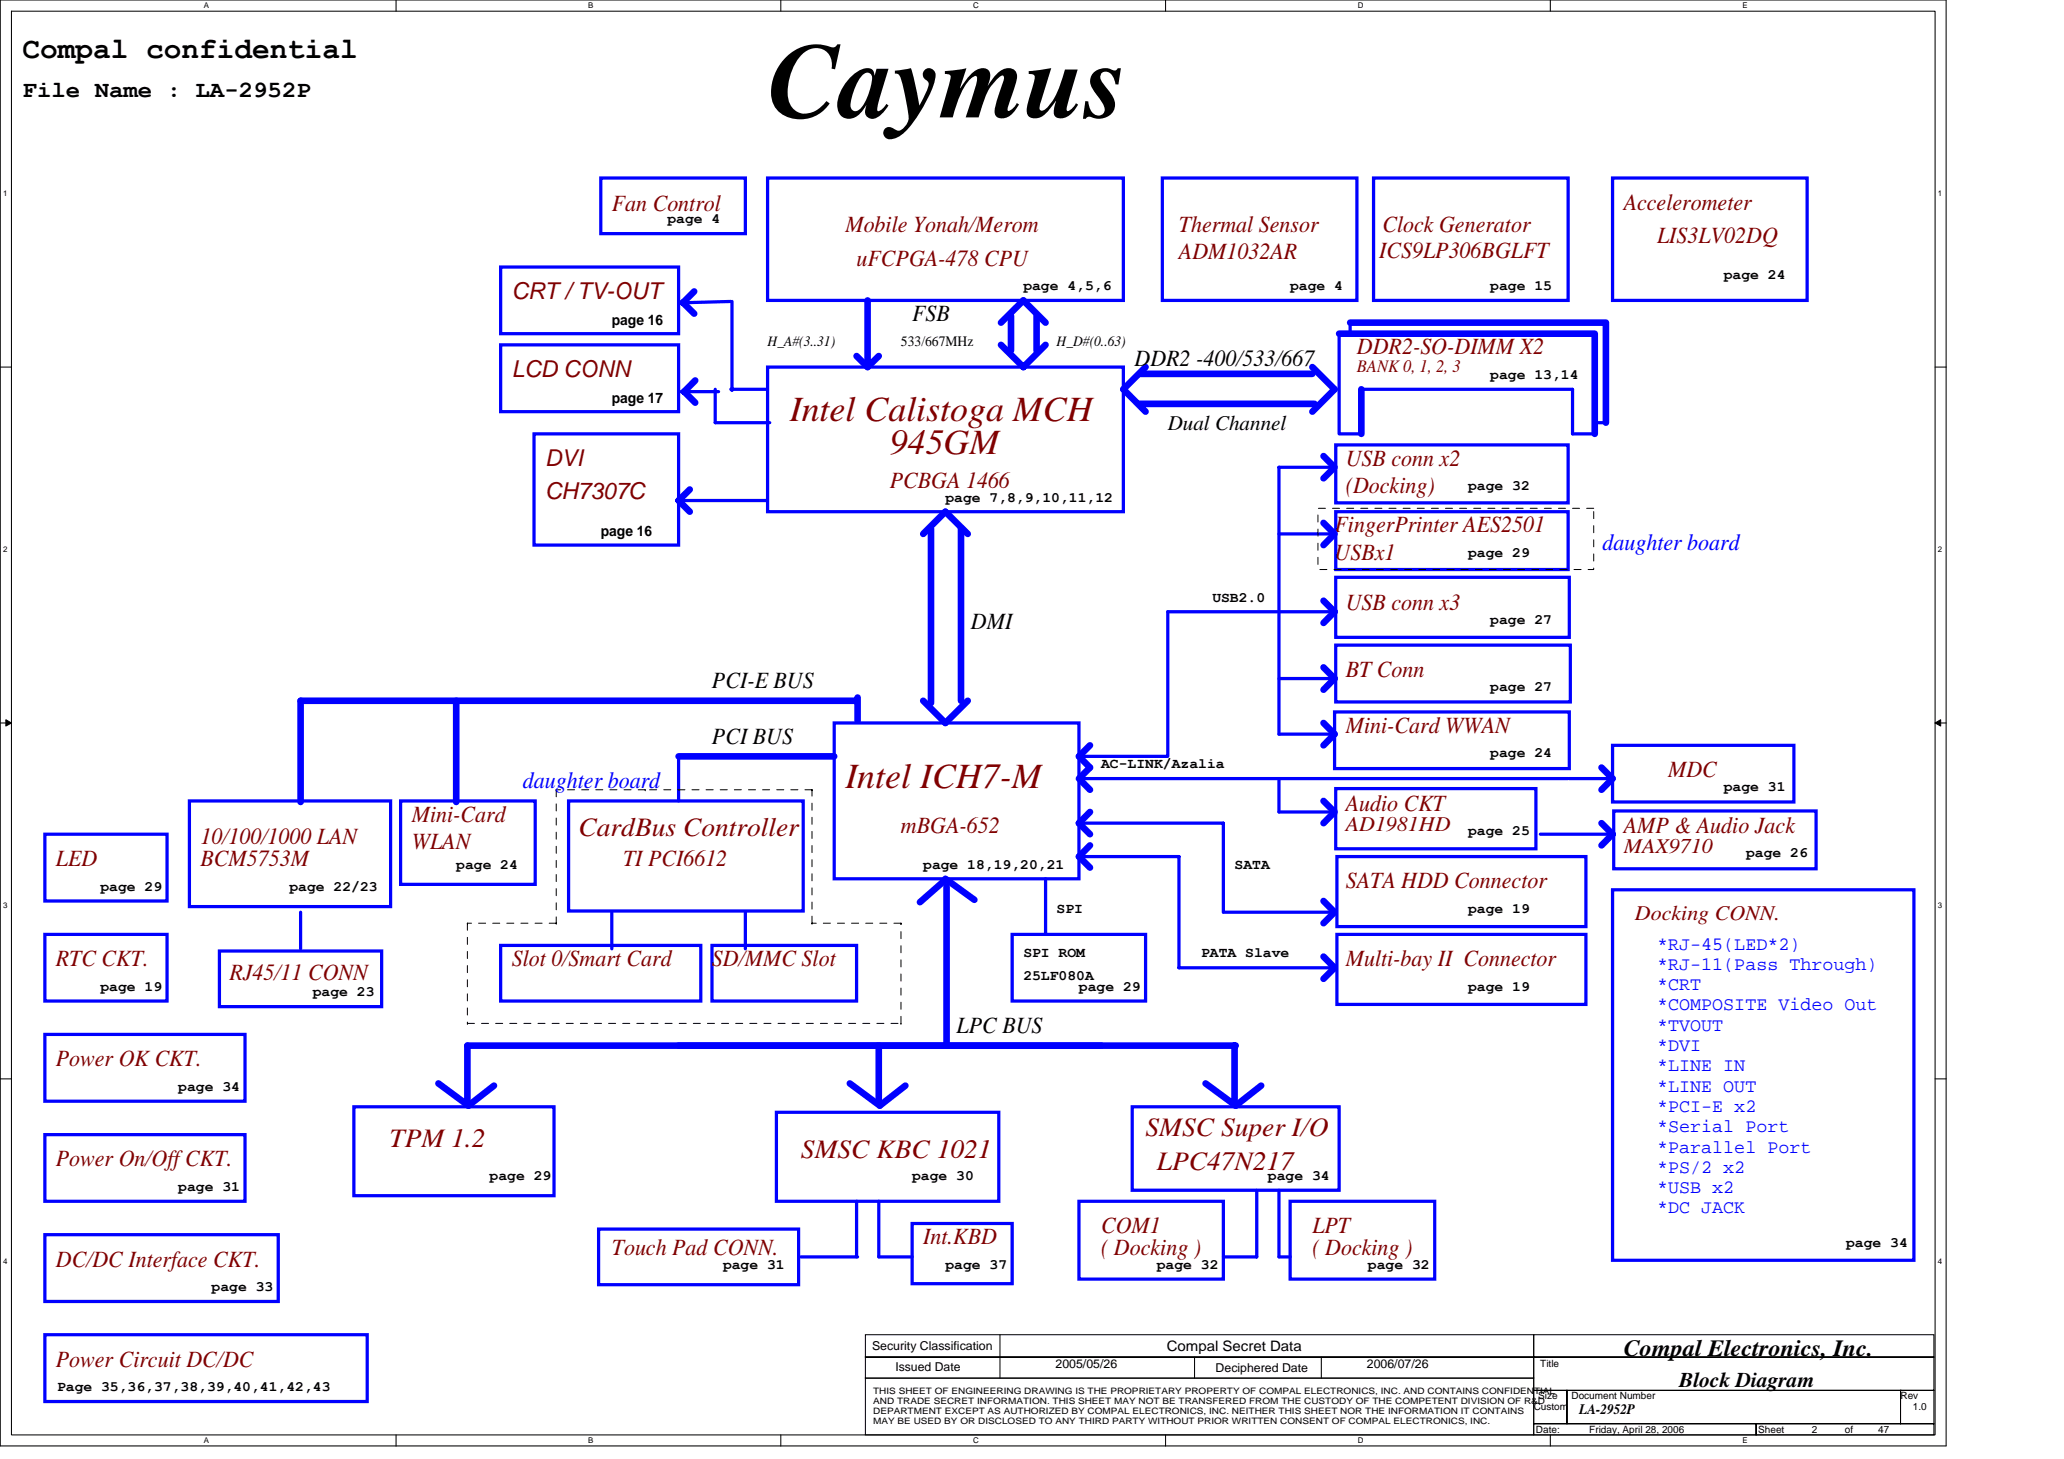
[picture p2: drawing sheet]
<svg xmlns="http://www.w3.org/2000/svg" width="297mm" height="210mm" viewBox="0 0 297 210" stroke-linecap="round" stroke-linejoin="round" font-family="sans-serif">
<defs><g id="words">
<text font-size="15.3" x="110.5" y="16.9">Caymus</text>
<g font-size="5.1" fill="#800000">
<text x="113.7" y="60.6">Intel Calistoga MCH</text>
<text x="128.1" y="65.4">945GM</text>
<text x="121.7" y="113.4">Intel ICH7-M</text>
</g>
<text font-size="4.3" x="3.3" y="8.4">Compal confidential</text>
<g font-size="3.8" fill="#800000">
<text x="83.3" y="120.2">CardBus Controller</text>
<text x="56" y="165.1">TPM 1.2</text>
<text x="115.3" y="166.7">SMSC KBC 1021</text>
<text x="164.9" y="163.4">SMSC Super I/O</text>
<text x="166.5" y="168.3">LPC47N217</text>
</g>
<g font-size="3.3">
<text x="3.3" y="14">File Name : LA-2952P</text>
<text x="131.3" y="46.2">FSB</text>
<text x="163.3" y="52.6">DDR2 -400/533/667</text>
<text x="139.7" y="90.5">DMI</text>
<text x="102.5" y="99">PCI-E BUS</text>
<text x="102.5" y="107">PCI BUS</text>
<text x="137.7" y="148.6">LPC BUS</text>
<text x="233.7" y="195.1">Compal Electronics, Inc.</text>
</g>
<g font-size="3.3" fill="#800000">
<text x="88" y="30.4">Fan Control</text>
<text x="121.7" y="33.4">Mobile Yonah/Merom</text>
<text x="169.7" y="33.4">Thermal Sensor</text>
<text x="198.9" y="33.4">Clock Generator</text>
<text x="233.7" y="30.2">Accelerometer</text>
<text x="238.5" y="35">LIS3LV02DQ</text>
<text x="123.3" y="38.2">uFCPGA-478 CPU</text>
<text x="169.7" y="37.3">ADM1032AR</text>
<text x="198.5" y="37.1">ICS9LP306BGLFT</text>
<text x="73.7" y="43">CRT / TV-OUT</text>
<text x="195.3" y="51">DDR2-SO-DIMM X2</text>
<text x="73.7" y="54.2">LCD CONN</text>
<text x="78.5" y="67">DVI</text>
<text x="78.5" y="71.8">CH7307C</text>
<text x="128.1" y="70.2">PCBGA 1466</text>
<text x="193.7" y="67">USB conn x2</text>
<text x="193.7" y="70.9">(Docking)</text>
<text x="192.1" y="76.6">FingerPrinter AES2501</text>
<text x="192.1" y="80.5">USBx1</text>
<text x="193.7" y="87.8">USB conn x3</text>
<text x="193.7" y="97.4">BT Conn</text>
<text x="193.7" y="105.4">Mini-Card WWAN</text>
<text x="240.1" y="111.8">MDC</text>
<text x="59.3" y="118.2">Mini-Card</text>
<text x="129.7" y="119.8">mBGA-652</text>
<text x="193.7" y="116.6">Audio CKT</text>
<text x="233.7" y="119.8">AMP &amp; Audio Jack</text>
<text x="8" y="124.6">LED</text>
<text x="28.8" y="121.4">10/100/1000 LAN</text>
<text x="28.8" y="124.6">BCM5753M</text>
<text x="59.3" y="122.1">WLAN</text>
<text x="89.7" y="124.6">TI PCI6612</text>
<text x="193.7" y="127.8">SATA HDD Connector</text>
<text x="8" y="139">RTC CKT.</text>
<text x="33" y="140.9">RJ45/11 CONN</text>
<text x="73.7" y="139">Slot 0/Smart Card</text>
<text x="102.5" y="139">SD/MMC Slot</text>
<text x="193.7" y="139">Multi-bay II Connector</text>
<text x="8" y="153.4">Power OK CKT.</text>
<text x="8" y="167.8">Power On/Off CKT.</text>
<text x="132.9" y="179">Int.KBD</text>
<text x="158.5" y="177.4">COM1</text>
<text x="188.9" y="177.4">LPT</text>
<text x="8" y="182.2">DC/DC Interface CKT.</text>
<text x="88" y="180.6">Touch Pad CONN.</text>
<text x="158.5" y="180.6">( Docking )</text>
<text x="188.9" y="180.6">( Docking )</text>
<text x="8" y="196.6">Power Circuit DC/DC</text>
</g>
<g font-size="3.3" fill="#00f">
<text x="230.6" y="79.2">daughter board</text>
<text x="75.3" y="113.4">daughter board</text>
</g>
<g font-size="3">
<text x="168.1" y="61.9">Dual Channel</text>
<text x="241.7" y="199.6">Block Diagram</text>
</g>
<g font-size="3" fill="#800000">
<text x="193.7" y="119.5">AD1981HD</text>
<text x="233.7" y="122.7">MAX9710</text>
<text x="235.3" y="132.3">Docking CONN.</text>
</g>
<g font-size="2.7" fill="#00f">
<text x="238.5" y="136.6">*RJ-45(LED*2)</text>
<text x="238.5" y="139.5">*RJ-11(Pass Through)</text>
<text x="238.5" y="142.5">*CRT</text>
<text x="238.5" y="145.4">*COMPOSITE Video Out</text>
<text x="238.5" y="148.3">*TVOUT</text>
<text x="238.5" y="151.2">*DVI</text>
<text x="238.5" y="154.1">*LINE IN</text>
<text x="238.5" y="157.1">*LINE OUT</text>
<text x="238.5" y="160">*PCI-E x2</text>
<text x="238.5" y="162.9">*Serial Port</text>
<text x="238.5" y="165.8">*Parallel Port</text>
<text x="238.5" y="168.7">*PS/2 x2</text>
<text x="238.5" y="171.7">*USB x2</text>
<text x="238.5" y="174.6">*DC JACK</text>
</g>
<text font-size="2.5" fill="#800000" x="195.3" y="53.5">BANK 0, 1, 2, 3</text>
<g font-size="2.1">
<text x="96.1" y="32.2">page 4</text>
<text x="147.3" y="41.7">page 4,5,6</text>
<text x="185.7" y="41.7">page 4</text>
<text x="214.5" y="41.7">page 15</text>
<text x="248.1" y="40.2">page 24</text>
<text x="88" y="46.7">page 16</text>
<text x="110.5" y="49.8">H_A#(3..31)</text>
<text x="129.7" y="49.8">533/667MHz</text>
<text x="152.1" y="49.8">H_D#(0..63)</text>
<text x="88" y="57.9">page 17</text>
<text x="214.5" y="54.5">page 13,14</text>
<text x="211.3" y="70.5">page 32</text>
<text x="86.5" y="77.2">page 16</text>
<text x="136.1" y="72.2">page 7,8,9,10,11,12</text>
<text x="211.3" y="80.2">page 29</text>
<text x="174.5" y="86.6">USB2.0</text>
<text x="214.5" y="89.7">page 27</text>
<text x="214.5" y="99.4">page 27</text>
<text x="158.5" y="110.6">AC-LINK/Azalia</text>
<text x="214.5" y="109">page 24</text>
<text x="248.1" y="113.7">page 31</text>
<text x="65.7" y="125">page 24</text>
<text x="132.9" y="125">page 18,19,20,21</text>
<text x="177.7" y="125">SATA</text>
<text x="211.3" y="120.2">page 25</text>
<text x="251.3" y="123.4">page 26</text>
<text x="14.5" y="128.2">page 29</text>
<text x="41.7" y="128.2">page 22/23</text>
<text x="152.1" y="131.4">SPI</text>
<text x="211.3" y="131.4">page 19</text>
<text x="147.3" y="137.8">SPI ROM</text>
<text x="172.9" y="137.8">PATA Slave</text>
<text x="14.5" y="142.6">page 19</text>
<text x="45" y="143.4">page 23</text>
<text x="147.3" y="141">25LF080A</text>
<text x="155.3" y="142.6">page 29</text>
<text x="211.3" y="142.6">page 19</text>
<text x="25.7" y="157">page 34</text>
<text x="25.7" y="171.4">page 31</text>
<text x="70.5" y="169.8">page 29</text>
<text x="131.3" y="169.8">page 30</text>
<text x="182.5" y="169.8">page 34</text>
<text x="265.7" y="179.4">page 34</text>
<text x="30.5" y="185.8">page 33</text>
<text x="104.1" y="182.6">page 31</text>
<text x="136.1" y="182.6">page 37</text>
<text x="166.5" y="182.6">page 32</text>
<text x="196.9" y="182.6">page 32</text>
<text x="167.9" y="194.4">Compal Secret Data</text>
<text x="8.2" y="200.2">Page 35,36,37,38,39,40,41,42,43</text>
<text x="227.3" y="203.5">LA-2952P</text>
</g>
<g font-size="1.8">
<text x="125.5" y="194.2">Security Classification</text>
<text x="128.9" y="197.3">Issued Date</text>
<text x="151.9" y="196.8">2005/05/26</text>
<text x="174.9" y="197.4">Deciphered Date</text>
<text x="196.7" y="196.8">2006/07/26</text>
</g>
<g font-size="1.4">
<text x="221.7" y="196.7">Title</text>
<text x="220.7" y="202.9">Custom</text>
<text x="221.4" y="201.3">Size</text>
<text x="226.2" y="201.3">Document Number</text>
<text x="273.5" y="201.3">Rev</text>
<text x="275.3" y="202.9">1.0</text>
<text x="221" y="206.1">Date:</text>
<text x="228.7" y="206.1">Friday, April 28, 2006</text>
<text x="253" y="206.1">Sheet</text>
<text x="260.7" y="206.1">2</text>
<text x="265.5" y="206.1">of</text>
<text x="270.3" y="206.1">47</text>
</g>
<g font-size="1.3">
<text x="125.7" y="200.5">THIS SHEET OF ENGINEERING DRAWING IS THE PROPRIETARY PROPERTY OF COMPAL ELECTRONICS, INC. AND CONTAINS CONFIDENTIAL</text>
<text x="125.7" y="202">AND TRADE SECRET INFORMATION. THIS SHEET MAY NOT BE TRANSFERED FROM THE CUSTODY OF THE COMPETENT DIVISION OF R&amp;D</text>
<text x="125.7" y="203.5">DEPARTMENT EXCEPT AS AUTHORIZED BY COMPAL ELECTRONICS, INC. NEITHER THIS SHEET NOR THE INFORMATION IT CONTAINS</text>
<text x="125.7" y="204.9">MAY BE USED BY OR DISCLOSED TO ANY THIRD PARTY WITHOUT PRIOR WRITTEN CONSENT OF COMPAL ELECTRONICS, INC.</text>
</g>
<g font-size="1.1">
<text x="29.3" y="1.2">A</text>
<text x="84.7" y="1.2">B</text>
<text x="140" y="1.2">C</text>
<text x="195.4" y="1.2">D</text>
<text x="250.8" y="1.2">E</text>
<text x=".4" y="28.2">1</text>
<text x="278.9" y="28.2">1</text>
<text x=".4" y="79.4">2</text>
<text x="278.9" y="79.4">2</text>
<text x=".4" y="130.6">3</text>
<text x="278.9" y="130.6">3</text>
<text x=".4" y="181.8">4</text>
<text x="278.9" y="181.8">4</text>
<text x="29.3" y="207.6">A</text>
<text x="84.7" y="207.6">B</text>
<text x="140" y="207.6">C</text>
<text x="195.4" y="207.6">D</text>
<text x="250.8" y="207.6">E</text>
</g>
</g></defs>
<path d="M0 0h280.1v208h-280.1zM1.6 1.6h276.9v204.8h-276.9z" fill="none" stroke="#000" stroke-width=".15"/>
<g fill="#fff">
<path d="M29.3 .2h.8v1.2h-.8z"/>
<path d="M29.3 206.6h.8v1.3h-.8z"/>
</g>
<path d="M57 0v1.6M57 206.4v1.6" fill="none" stroke="#000" stroke-width=".15"/>
<g fill="#fff">
<path d="M84.7 .2h.7v1.2h-.7z"/>
<path d="M84.7 206.6h.7v1.3h-.7z"/>
</g>
<path d="M112.4 0v1.6M112.4 206.4v1.6" fill="none" stroke="#000" stroke-width=".15"/>
<g fill="#fff">
<path d="M140 .2h.8v1.2h-.8z"/>
<path d="M140 206.6h.8v1.3h-.8z"/>
</g>
<path d="M167.7 0v1.6M167.7 206.4v1.6" fill="none" stroke="#000" stroke-width=".15"/>
<g fill="#fff">
<path d="M195.4 .2h.8v1.2h-.8z"/>
<path d="M195.4 206.6h.8v1.3h-.8z"/>
</g>
<path d="M223.1 0v1.6M223.1 206.4v1.6" fill="none" stroke="#000" stroke-width=".15"/>
<g fill="#fff">
<path d="M250.8 .2h.7v1.2h-.7z"/>
<path d="M250.8 206.6h.7v1.3h-.7z"/>
<path d="M.4 27.2h.7v1.3h-.7z"/>
<path d="M278.9 27.2h.6v1.3h-.6z"/>
<path d="M.4 78.4h.7v1.3h-.7z"/>
<path d="M278.9 78.4h.6v1.3h-.6z"/>
</g>
<path d="M0 52.8h1.6M278.5 52.8h1.6" fill="none" stroke="#000" stroke-width=".15"/>
<g fill="#fff">
<path d="M.4 129.6h.7v1.3h-.7z"/>
<path d="M278.9 129.6h.6v1.3h-.6z"/>
</g>
<path d="M0 104h1.6M278.5 104h1.6" fill="none" stroke="#000" stroke-width=".15"/>
<path d="M.8 103.5l.8 .5-.8 .5zM278.5 104l.8-.5v1z" fill="#000" stroke="#000" stroke-width=".14"/>
<g fill="#fff">
<path d="M.4 180.8h.7v1.3h-.7z"/>
<path d="M278.9 180.8h.6v1.3h-.6z"/>
</g>
<g fill="none" stroke="#000" stroke-width=".15">
<path d="M0 155.2h1.6M278.5 155.2h1.6M124.5 192h96.2v3.2h-96.2zM124.5 195.2h96.2v3.1h-96.2zM124.5 198.3h96.2v8.1h-96.2zM143.9 192v6.3M171.9 195.2v3.1M190.2 195.2v3.1M220.7 192h57.6v3.2h-57.6zM220.7 195.2h57.6v4.8h-57.6zM220.7 200h4.8v4.8h-4.8zM220.7 204.8h32v1.6h-32z"/>
<path d="M225.5 200h48v4.8h-48zM252.7 204.8h25.6v1.6h-25.6zM273.5 200h4.8v4.8h-4.8z"/>
</g>
<g fill="none" stroke="#00f" stroke-width=".95">
<path d="M99.9 41.9l-1.6 1.6 1.6 1.6M100.1 54.7l-1.6 1.6 1.6 1.6M123.3 51.2l1.6 1.6M124.9 43.2v9.6l1.6-1.6M144.1 49.6l3.2 3.2 3.2-3.2M144.1 46.4l3.2-3.2 3.2 3.2M145.5 45.4v5M149.2 45.4v5M164.1 58.1h25.1M164.1 53.8h24.8M164.9 52.8l-3.2 3.2 3.2 3.2M188.9 52.8l3.2 3.2-3.2 3.2"/>
<path d="M192.7 48h36.8v14.4M194.3 46.4h36.8v14.4M195.9 56v6.4M99.3 70.4l-1.6 1.6 1.6 1.6M132.9 76.8l3.2-3.2 3.2 3.2M134 76v25.1M138.3 76v24.8M190.5 75.2l1.6 1.6-1.6 1.6M190.5 65.6l1.6 1.6-1.6 1.6M190.5 86.4l1.6 1.6-1.6 1.6M190.5 96l1.6 1.6-1.6 1.6M65.7 100.8v14.6"/>
<path d="M97.7 108.8h22.4M123.3 100.8h-80v14.6M123.4 100.4v3.3M132.9 100.8l3.2 3.2 3.2-3.2M156.9 107.2l-1.6 1.6 1.6 1.6-1.6 1.6 1.6 1.6M156.9 116.8l-1.6 1.6 1.6 1.6M190.5 115.2l1.6 1.6-1.6 1.6M190.5 104l1.6 1.6-1.6 1.6M230.5 110.4l1.6 1.6-1.6 1.6M230.5 118.4l1.6 1.6-1.6 1.6M136.1 126.6l-3.7 3.2M136.1 126.4l4.1 3.1"/>
<path d="M136.2 127.6v22.5M156.9 121.6l-1.6 1.6 1.6 1.6M190.5 129.6l1.6 1.6-1.6 1.6M190.5 137.6l1.6 1.6-1.6 1.6M63.1 155.9l4.3 3.2 3.7-2.9M122.3 155.9l4.3 3.2 3.7-2.9M126.5 150.4v8.2M173.5 155.9l4.3 3.2 3.7-2.9M177.7 150.4v8.2M177.8 150.4h-110.5v8.2"/>
</g>
<g fill="none" stroke="#00f" stroke-width=".47">
<path d="M72 38.4h25.7v9.6h-25.7zM86.5 25.6h20.8v8h-20.8zM110.5 25.6h51.2v17.6h-51.2zM167.3 25.6h28v17.6h-28zM197.7 25.6h28v17.6h-28zM232.1 25.6h28v17.6h-28zM72 49.6h25.7v9.6h-25.7zM98 56.3h5.4M102.9 56v4.8h7.9M105.2 56h5.1M105.2 43.4l-6.3 .1M105.3 43.4v12.8"/>
<path d="M110.5 52.8h51.2v20.8h-51.2zM192.7 48v14.4h3.2M194.3 46.4v1.6M195.9 56h30.4v6.4h3.2M76.9 62.4h20.8v16h-20.8zM97.8 72h12.5M184.1 76.8h8M192.1 67.2h-8v38.4h8M192.2 73.6h33.5v8.3h-33.5zM192.2 64h33.5v8.3h-33.5zM229.5 60.8h1.6M184.1 97.6h8"/>
<path d="M192.1 88h-24v20.8h-12.8M192.2 92.8h33.8v8.2h-33.8zM192.2 83.1h33.6v8.6h-33.6zM27.3 115.2h28.9v15.2h-28.9zM57.7 115.2h19.3v12h-19.3zM81.8 115.2h33.8v15.9h-33.8zM97.7 108.8v6.4M120.1 104h35.2v22.4h-35.2zM155.3 112h70.4M155.3 118.4h20.8v12.8h16M184.1 112v4.8h8M192.1 102.4h33.7v8.2h-33.7z"/>
<path d="M192.2 113.5h28.8v8.6h-28.8zM225.8 112h6.3M232.1 107.2h26.1v8.2h-26.1zM232.2 116.7h29.2v8.3h-29.2zM6.5 134.4h17.5v9.6h-17.5zM6.5 120h17.5v9.6h-17.5zM31.6 136.8h23.3v8h-23.3zM43.3 131.2v5.3M72 136h28.9v8h-28.9zM88.1 131.2v5.3M102.5 136h20.8v8h-20.8zM107.3 131.2v5.3"/>
<path d="M145.7 134.4h19.2v9.6h-19.2zM150.5 126.4v8M155.3 123.2h14.4v16h22.4M192.4 134.4h35.8v10.1h-35.8zM192.4 123.2h35.8v10.1h-35.8zM221.7 120h10.4M232.1 128h43.3v53.3h-43.3zM6.5 148.8h28.8v9.6h-28.8zM50.9 159.2h28.8v12.8h-28.8zM162.9 159.2h29.8v12h-29.8zM6.5 163.2h28.8v9.6h-28.8zM6.5 177.6h33.5v9.6h-33.5z"/>
<path d="M86.1 176.8h28.8v8h-28.8zM111.7 160h32v12.8h-32zM123.3 172.8v8M126.5 172.8v8h4.8M131.3 176h14.4v8.7h-14.4zM155.3 172.8h20.8v11.2h-20.8zM180.9 171.2v9.6h-4.8M184.1 171.2v9.6h1.6M185.7 172.8h20.8v11.2h-20.8zM6.5 192h46.3v9.6h-46.3zM115.3 180.8h8.1"/>
</g>
<g fill="none" stroke="#000" stroke-width=".14" stroke-dasharray="1 1 1 1 1 1 1 1">
<path d="M189.7 73.1h39.7v8.8h-39.7zM80 113.6h.1M80 113.6v19.2M92.9 113.6h-12.9M92.9 113.6h.1M116.9 113.6h.1M116.9 113.6h-24M67.3 132.8h.1M67.3 132.8v14.4M80 132.8h.1M80 132.8h-12.7M116.9 132.8h.1"/>
<path d="M116.9 132.8v-19.2M129.7 132.8h.1M129.7 132.8h-12.8M67.3 147.2h.1M67.3 147.2h62.4M129.7 147.2h.1M129.7 147.2v-14.4"/>
</g>
<use href="#words"/>
</svg>
